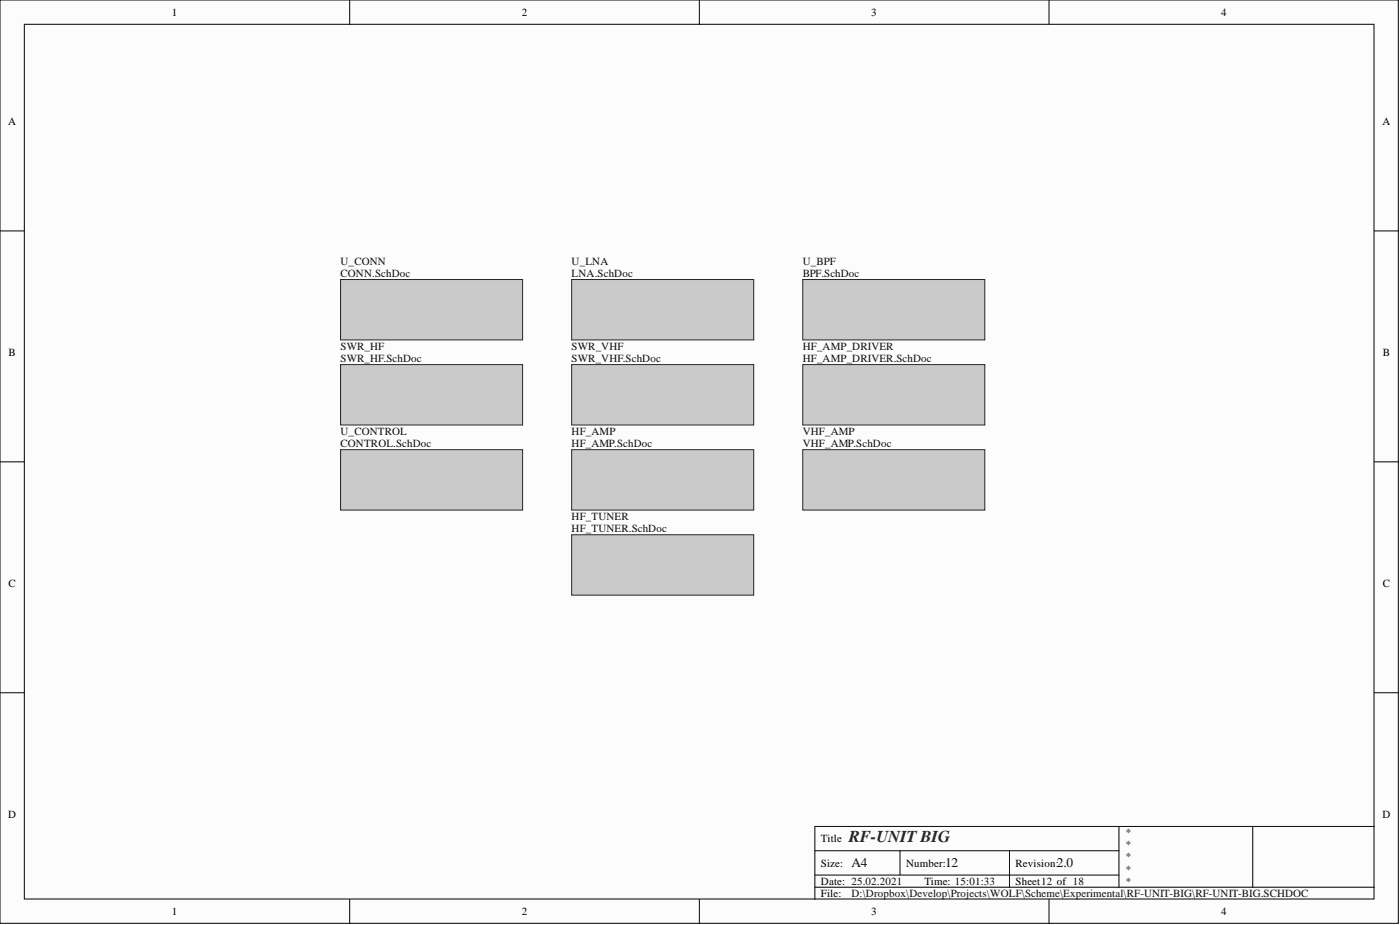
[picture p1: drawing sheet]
<svg xmlns="http://www.w3.org/2000/svg" width="292mm" height="193mm" viewBox="0 0 292 193" stroke-linecap="round" stroke-linejoin="round" font-family="sans-serif">
<defs><g id="words">
<text font-size="3.5" fill="#262626" x="177.1" y="175.7">RF-UNIT BIG</text>
<g font-size="2.8" fill="#0e0e0e">
<text x="177.6" y="180.9">A4</text>
<text x="197.2" y="180.9">12</text>
<text x="220.5" y="180.9">2.0</text>
</g>
<g font-size="2.3">
<text x="35.9" y="3.3">1</text>
<text x="108.9" y="3.3">2</text>
<text x="181.8" y="3.3">3</text>
<text x="254.8" y="3.3">4</text>
<text x="1.7" y="26.1">A</text>
<text x="288.4" y="26.1">A</text>
<text x="1.8" y="74.3">B</text>
<text x="288.5" y="74.3">B</text>
<text x="1.8" y="122.5">C</text>
<text x="288.5" y="122.5">C</text>
<text x="1.7" y="170.6">D</text>
<text x="288.4" y="170.6">D</text>
<text x="171.3" y="175.7">Title</text>
<text x="171.3" y="180.8">Size:</text>
<text x="171.3" y="184.6">Date: 25.02.2021</text>
<text x="189.1" y="180.8">Number:</text>
<text x="192.9" y="184.6">Time: 15:01:33</text>
<text x="211.9" y="180.8">Revision:</text>
<text x="211.9" y="184.6">Sheet12 of 18</text>
<text x="35.9" y="190.9">1</text>
<text x="108.9" y="190.9">2</text>
<text x="171.3" y="187.1">File:</text>
<text x="181.8" y="190.9">3</text>
<text x="254.8" y="190.9">4</text>
</g>
<g font-size="2.3" fill="#0e0e0e">
<text x="71.1" y="55.3">U_CONN</text>
<text x="71.1" y="57.8">CONN.SchDoc</text>
<text x="119.3" y="55.3">U_LNA</text>
<text x="119.3" y="57.8">LNA.SchDoc</text>
<text x="167.5" y="55.3">U_BPF</text>
<text x="167.5" y="57.8">BPF.SchDoc</text>
<text x="71.1" y="73">SWR_HF</text>
<text x="71.1" y="75.6">SWR_HF.SchDoc</text>
<text x="119.3" y="73">SWR_VHF</text>
<text x="119.3" y="75.6">SWR_VHF.SchDoc</text>
<text x="167.5" y="73">HF_AMP_DRIVER</text>
<text x="167.5" y="75.6">HF_AMP_DRIVER.SchDoc</text>
<text x="71.1" y="90.8">U_CONTROL</text>
<text x="71.1" y="93.3">CONTROL.SchDoc</text>
<text x="119.3" y="90.8">HF_AMP</text>
<text x="119.3" y="93.3">HF_AMP.SchDoc</text>
<text x="167.5" y="90.8">VHF_AMP</text>
<text x="167.5" y="93.3">VHF_AMP.SchDoc</text>
<text x="119.3" y="108.5">HF_TUNER</text>
<text x="119.3" y="111.1">HF_TUNER.SchDoc</text>
<text x="234.7" y="174.4">*</text>
<text x="234.7" y="177">*</text>
<text x="234.7" y="179.5">*</text>
<text x="234.7" y="182">*</text>
<text x="234.7" y="184.6">*</text>
<text x="177.6" y="187.1">D:\Dropbox\Develop\Projects\WOLF\Scheme\Experimental\RF-UNIT-BIG\RF-UNIT-BIG.SCHDOC</text>
</g>
</g></defs>
<g fill="#fcfcfc" stroke="#000" stroke-width=".21">
<path d="M0 0h291.8v192.6h-291.8z"/>
<path d="M5.1 5.1h281.6v182.4h-281.6z"/>
</g>
<g fill="none" stroke="#000" stroke-width=".21">
<path d="M73 0v5.1M145.9 0v5.1M218.9 0v5.1M0 48.2h5.1M286.8 48.2h5M0 96.3h5.1M286.8 96.3h5M0 144.5h5.1M286.8 144.5h5M170 177.5h63.5M187.8 177.5v5.1M210.6 177.5v7.6"/>
<path d="M233.5 172.4v12.7M261.4 172.4h-91.4v15.2M286.8 172.4h-25.4v12.7M73 187.6v5.1M145.9 187.6v5.1M170 185.1h116.8M170 182.6h63.5M218.9 187.6v5.1"/>
</g>
<g fill="#cacaca" stroke="#262626" stroke-width=".21">
<path d="M167.5 58.3h38v12.6h-38z"/>
<path d="M71.1 58.3h37.9v12.6h-37.9z"/>
<path d="M71.1 93.8h37.9v12.6h-37.9z"/>
<path d="M119.3 58.3h38v12.6h-38z"/>
<path d="M119.3 76.1h38v12.6h-38z"/>
<path d="M119.3 93.8h38v12.6h-38z"/>
<path d="M167.5 93.8h38v12.6h-38z"/>
<path d="M71.1 76.1h37.9v12.6h-37.9z"/>
<path d="M119.3 111.6h38v12.6h-38z"/>
<path d="M167.5 76.1h38v12.6h-38z"/>
</g>
<use href="#words"/>
</svg>
